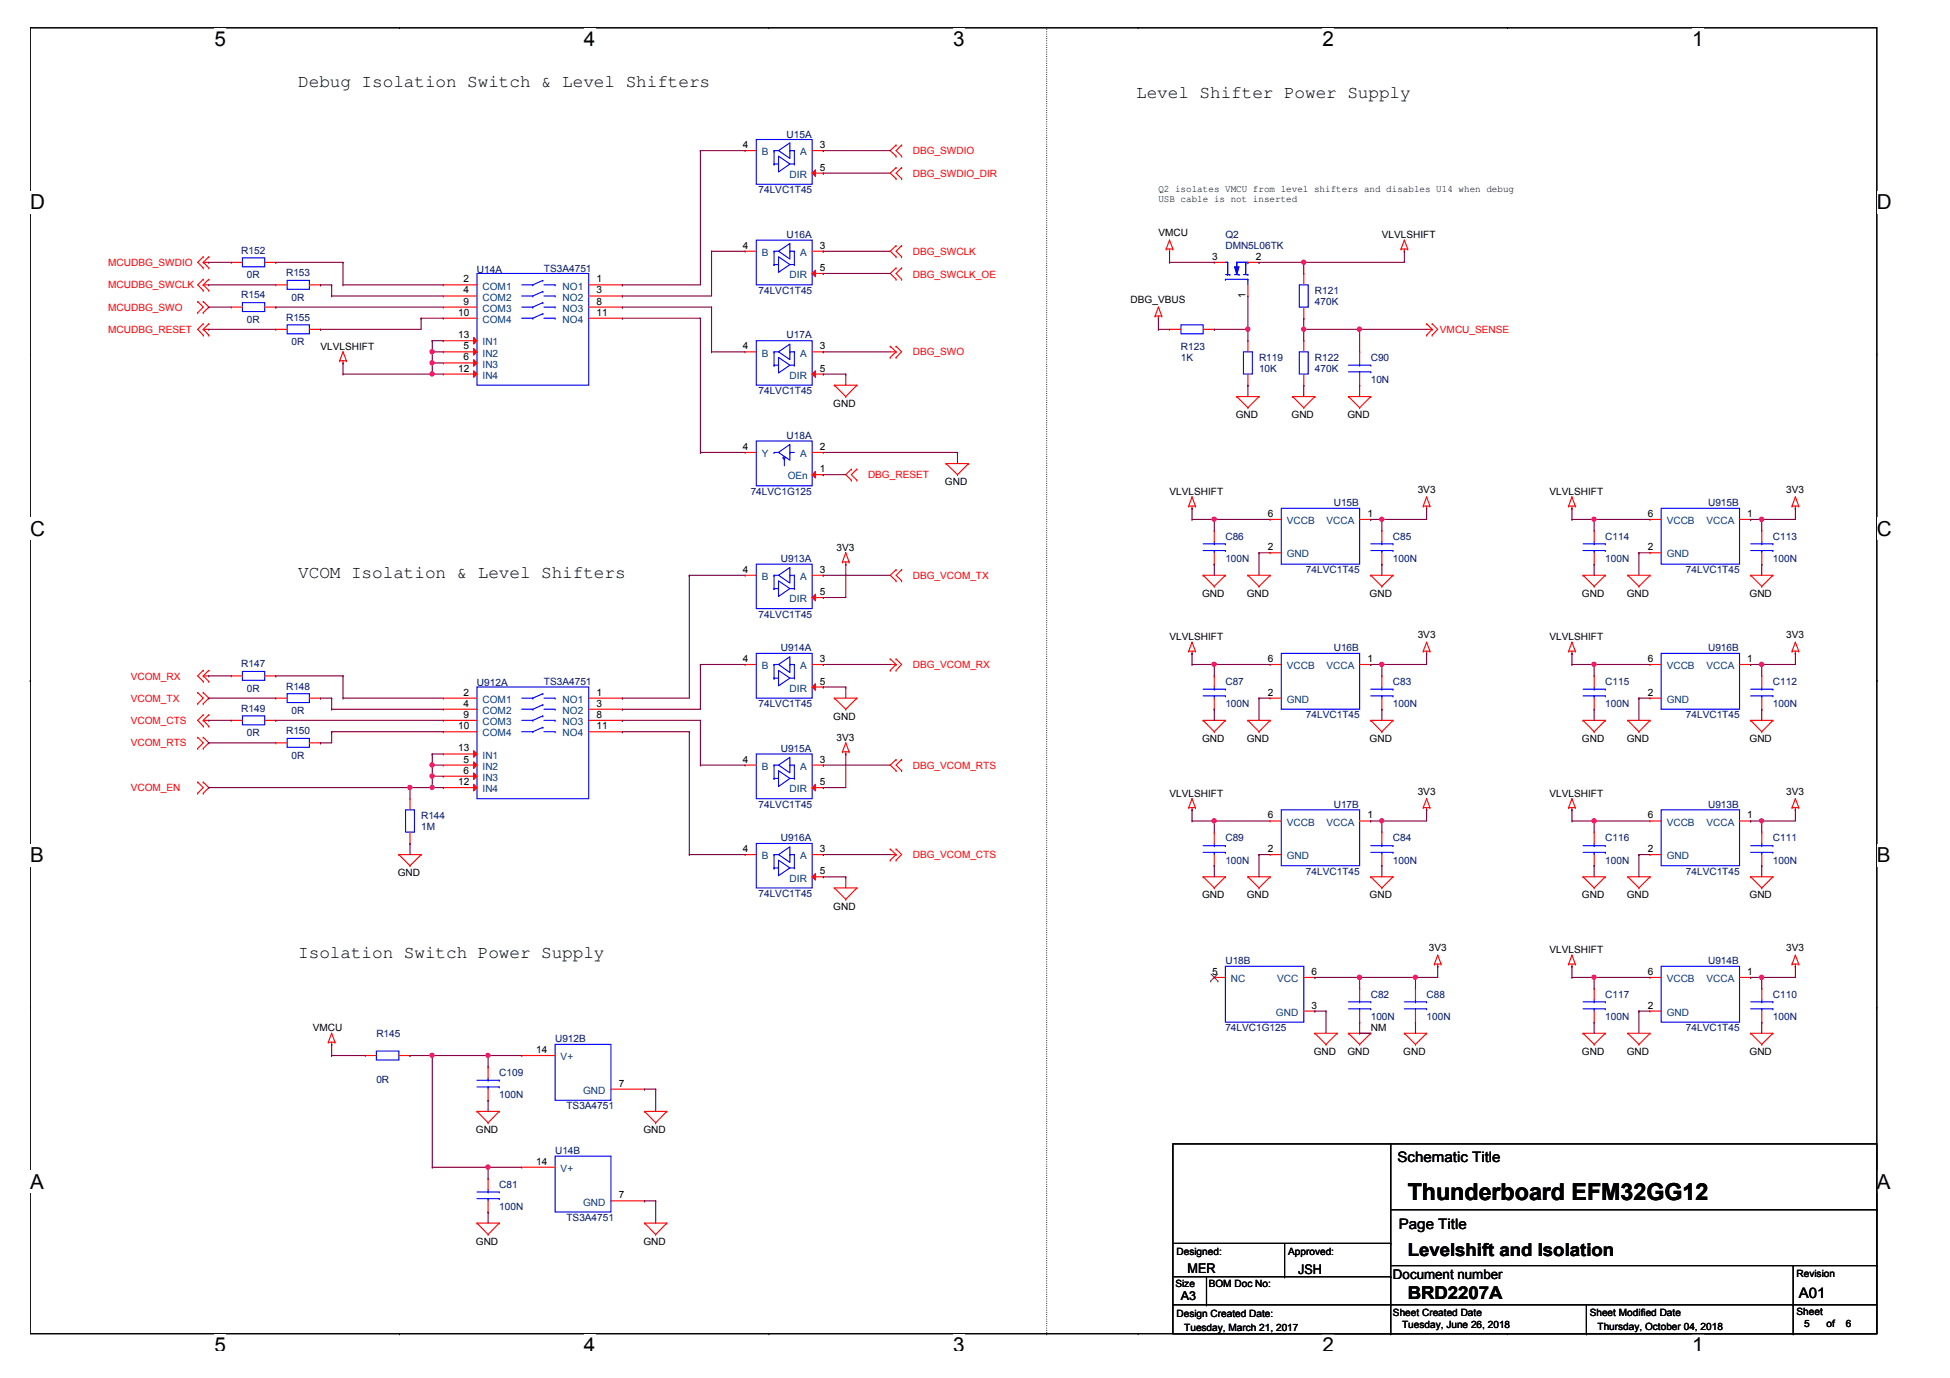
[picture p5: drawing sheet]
<svg xmlns="http://www.w3.org/2000/svg" width="297mm" height="210mm" viewBox="0 0 297 210" stroke-linecap="round" stroke-linejoin="round" font-family="sans-serif">
<defs><g id="words">
<text font-size="3.6" x="214.4" y="182.8">Thunderboard EFM32GG12</text>
<g font-size="3.1">
<text x="32.7" y="7">5</text>
<text x="89" y="7">4</text>
<text x="145.2" y="7">3</text>
<text x="201.5" y="7">2</text>
<text x="257.7" y="7">1</text>
<text x="4.6" y="31.9">D</text>
<text x="285.9" y="31.9">D</text>
<text x="4.6" y="81.6">C</text>
<text x="285.9" y="81.6">C</text>
<text x="4.6" y="131.3">B</text>
<text x="285.9" y="131.3">B</text>
<text x="4.6" y="181.1">A</text>
<text x="285.9" y="181.1">A</text>
<text x="32.7" y="206">5</text>
<text x="89" y="206">4</text>
<text x="145.2" y="206">3</text>
<text x="201.5" y="206">2</text>
<text x="257.7" y="206">1</text>
</g>
<g font-size="2.7">
<text x="45.4" y="13.2">Debug Isolation Switch &amp; Level Shifters</text>
<text x="173.1" y="14.9">Level Shifter Power Supply</text>
<text x="45.4" y="88.1">VCOM Isolation &amp; Level Shifters</text>
<text x="45.4" y="145.9">Isolation Switch Power Supply</text>
<text x="214.4" y="191.3">Levelshift and Isolation</text>
<text x="214.4" y="197.9">BRD2207A</text>
</g>
<g font-size="2.2">
<text x="212.9" y="177">Schematic Title</text>
<text x="213.1" y="187.2">Page Title</text>
<text x="274" y="197.7">A01</text>
</g>
<g font-size="2">
<text x="180.9" y="193.8">MER</text>
<text x="197.8" y="194">JSH</text>
<text x="212.2" y="194.9">Document number</text>
</g>
<text font-size="1.9" x="179.9" y="198.1">A3</text>
<g font-size="1.5">
<text x="113.2" y="22.6">4</text>
<text x="124.9" y="22.6">3</text>
<text x="124.9" y="26">5</text>
<text x="176.5" y="29.3">Q2 isolates VMCU from level shifters and disables U14 when debug</text>
<text x="176.5" y="30.8">USB cable is not inserted</text>
<text x="176.5" y="35.9">VMCU</text>
<text x="113.2" y="37.9">4</text>
<text x="124.9" y="37.9">3</text>
<text x="124.9" y="41.3">5</text>
<text x="184.6" y="39.6">3</text>
<text x="191.3" y="39.6">2</text>
<text x="210.5" y="36.3">VLVLSHIFT</text>
<text x="70.6" y="43">2</text>
<text x="70.6" y="44.7">4</text>
<text x="70.6" y="46.4">9</text>
<text x="90.9" y="44.7">3</text>
<text x="90.9" y="46.4">8</text>
<text x="90.9" y="43">1</text>
<text x="172.2" y="46.1">DBG_VBUS</text>
<text x="189.7" y="45.4" transform="rotate(-90 189.7 45.4)">1</text>
<text x="48.8" y="53.3">VLVLSHIFT</text>
<text x="69.8" y="48.1">10</text>
<text x="69.8" y="51.5">13</text>
<text x="70.6" y="53.2">5</text>
<text x="90.9" y="48.1">11</text>
<text x="113.2" y="53.2">4</text>
<text x="124.9" y="53.2">3</text>
<text x="69.8" y="56.6">12</text>
<text x="70.6" y="54.9">6</text>
<text x="124.9" y="56.6">5</text>
<text x="126.9" y="62">GND</text>
<text x="188.2" y="63.7">GND</text>
<text x="196.7" y="63.7">GND</text>
<text x="205.2" y="63.7">GND</text>
<text x="113.2" y="68.5">4</text>
<text x="124.9" y="68.5">2</text>
<text x="124.9" y="71.9">1</text>
<text x="143.9" y="73.9">GND</text>
<text x="178.2" y="75.4">VLVLSHIFT</text>
<text x="216" y="75.1">3V3</text>
<text x="236" y="75.4">VLVLSHIFT</text>
<text x="272.1" y="75.1">3V3</text>
<text x="127.4" y="83.9">3V3</text>
<text x="193.1" y="78.7">6</text>
<text x="193.1" y="83.8">2</text>
<text x="208.3" y="78.7">1</text>
<text x="251" y="78.7">6</text>
<text x="251" y="83.8">2</text>
<text x="266.2" y="78.7">1</text>
<text x="113.2" y="87.2">4</text>
<text x="124.9" y="87.2">3</text>
<text x="124.9" y="90.6">5</text>
<text x="183.1" y="90.9">GND</text>
<text x="189.9" y="90.9">GND</text>
<text x="208.6" y="90.9">GND</text>
<text x="241" y="90.9">GND</text>
<text x="247.8" y="90.9">GND</text>
<text x="266.5" y="90.9">GND</text>
<text x="113.2" y="100.8">4</text>
<text x="124.9" y="100.8">3</text>
<text x="178.2" y="97.5">VLVLSHIFT</text>
<text x="193.1" y="100.8">6</text>
<text x="208.3" y="100.8">1</text>
<text x="216" y="97.2">3V3</text>
<text x="236" y="97.5">VLVLSHIFT</text>
<text x="251" y="100.8">6</text>
<text x="266.2" y="100.8">1</text>
<text x="272.1" y="97.2">3V3</text>
<text x="70.6" y="106">2</text>
<text x="70.6" y="107.7">4</text>
<text x="90.9" y="107.7">3</text>
<text x="90.9" y="106">1</text>
<text x="124.9" y="104.3">5</text>
<text x="193.1" y="106">2</text>
<text x="251" y="106">2</text>
<text x="69.8" y="111.1">10</text>
<text x="70.6" y="109.3">9</text>
<text x="90.9" y="109.3">8</text>
<text x="90.9" y="111.1">11</text>
<text x="126.9" y="109.6">GND</text>
<text x="127.4" y="112.9">3V3</text>
<text x="183.1" y="113">GND</text>
<text x="189.9" y="113">GND</text>
<text x="208.6" y="113">GND</text>
<text x="241" y="113">GND</text>
<text x="247.8" y="113">GND</text>
<text x="266.5" y="113">GND</text>
<text x="69.8" y="114.5">13</text>
<text x="69.8" y="119.6">12</text>
<text x="70.6" y="116.2">5</text>
<text x="70.6" y="117.9">6</text>
<text x="113.2" y="116.2">4</text>
<text x="124.9" y="116.2">3</text>
<text x="124.9" y="119.6">5</text>
<text x="178.2" y="121.4">VLVLSHIFT</text>
<text x="193.1" y="124.7">6</text>
<text x="208.3" y="124.7">1</text>
<text x="216" y="121">3V3</text>
<text x="236" y="121.4">VLVLSHIFT</text>
<text x="251" y="124.7">6</text>
<text x="266.2" y="124.7">1</text>
<text x="272.1" y="121">3V3</text>
<text x="113.2" y="129.8">4</text>
<text x="124.9" y="129.8">3</text>
<text x="193.1" y="129.8">2</text>
<text x="251" y="129.8">2</text>
<text x="60.6" y="133.4">GND</text>
<text x="124.9" y="133.2">5</text>
<text x="183.1" y="136.8">GND</text>
<text x="189.9" y="136.8">GND</text>
<text x="208.6" y="136.8">GND</text>
<text x="241" y="136.8">GND</text>
<text x="247.8" y="136.8">GND</text>
<text x="266.5" y="136.8">GND</text>
<text x="126.9" y="138.6">GND</text>
<text x="184.6" y="148.5">5</text>
<text x="199.8" y="148.5">6</text>
<text x="217.6" y="144.8">3V3</text>
<text x="236" y="145.2">VLVLSHIFT</text>
<text x="251" y="148.5">6</text>
<text x="266.2" y="148.5">1</text>
<text x="272.1" y="144.8">3V3</text>
<text x="199.8" y="153.6">3</text>
<text x="251" y="153.6">2</text>
<text x="47.6" y="157.1">VMCU</text>
<text x="81.7" y="160.4">14</text>
<text x="200.1" y="160.7">GND</text>
<text x="205.2" y="160.7">GND</text>
<text x="208.8" y="157.1">NM</text>
<text x="213.8" y="160.7">GND</text>
<text x="241" y="160.7">GND</text>
<text x="247.8" y="160.7">GND</text>
<text x="266.5" y="160.7">GND</text>
<text x="94.2" y="165.5">7</text>
<text x="72.5" y="172.6">GND</text>
<text x="98" y="172.6">GND</text>
<text x="81.7" y="177.4">14</text>
<text x="94.2" y="182.5">7</text>
<text x="72.5" y="189.6">GND</text>
<text x="98" y="189.6">GND</text>
<text x="179.2" y="191.1">Designed:</text>
<text x="196.2" y="191.1">Approved:</text>
<text x="179" y="196">Size</text>
<text x="184.1" y="196">BOM Doc No:</text>
<text x="273.7" y="194.5">Revision</text>
<text x="179.2" y="200.7">Design Created Date:</text>
<text x="180.4" y="202.7">Tuesday, March 21, 2017</text>
<text x="212.2" y="200.5">Sheet Created Date</text>
<text x="213.6" y="202.4">Tuesday, June 26, 2018</text>
<text x="242.2" y="200.5">Sheet Modified Date</text>
<text x="243.3" y="202.5">Thursday, October 04, 2018</text>
<text x="273.7" y="200.3">Sheet</text>
<text x="274.8" y="202.2">5</text>
<text x="278.2" y="202.2">of</text>
<text x="281.1" y="202.2">6</text>
</g>
<g font-size="1.5" fill="#004080">
<text x="116" y="23.7">B</text>
<text x="121.9" y="23.7">A</text>
<text x="120.3" y="27.1">DIR</text>
<text x="116" y="39">B</text>
<text x="121.9" y="39">A</text>
<text x="73.5" y="44.1">COM1</text>
<text x="73.5" y="45.8">COM2</text>
<text x="73.5" y="47.5">COM3</text>
<text x="85.7" y="45.8">NO2</text>
<text x="85.7" y="47.5">NO3</text>
<text x="85.7" y="44.1">NO1</text>
<text x="120.3" y="42.4">DIR</text>
<text x="73.5" y="49.2">COM4</text>
<text x="73.5" y="52.6">IN1</text>
<text x="85.7" y="49.2">NO4</text>
<text x="73.5" y="54.3">IN2</text>
<text x="73.5" y="56">IN3</text>
<text x="73.5" y="57.7">IN4</text>
<text x="116" y="54.3">B</text>
<text x="120.3" y="57.7">DIR</text>
<text x="121.9" y="54.3">A</text>
<text x="116" y="69.6">Y</text>
<text x="121.9" y="69.6">A</text>
<text x="120" y="73">OEn</text>
<text x="196" y="79.8">VCCB</text>
<text x="202.1" y="79.8">VCCA</text>
<text x="253.9" y="79.8">VCCB</text>
<text x="259.9" y="79.8">VCCA</text>
<text x="116" y="88.3">B</text>
<text x="121.9" y="88.3">A</text>
<text x="196" y="84.9">GND</text>
<text x="253.9" y="84.9">GND</text>
<text x="120.3" y="91.7">DIR</text>
<text x="116" y="101.9">B</text>
<text x="121.9" y="101.9">A</text>
<text x="196" y="101.9">VCCB</text>
<text x="202.1" y="101.9">VCCA</text>
<text x="253.9" y="101.9">VCCB</text>
<text x="259.9" y="101.9">VCCA</text>
<text x="73.5" y="107.1">COM1</text>
<text x="85.7" y="107.1">NO1</text>
<text x="120.3" y="105.4">DIR</text>
<text x="196" y="107.1">GND</text>
<text x="253.9" y="107.1">GND</text>
<text x="73.5" y="108.8">COM2</text>
<text x="73.5" y="110.4">COM3</text>
<text x="73.5" y="112.2">COM4</text>
<text x="85.7" y="108.8">NO2</text>
<text x="85.7" y="110.4">NO3</text>
<text x="85.7" y="112.2">NO4</text>
<text x="73.5" y="115.6">IN1</text>
<text x="73.5" y="117.3">IN2</text>
<text x="73.5" y="119">IN3</text>
<text x="116" y="117.3">B</text>
<text x="121.9" y="117.3">A</text>
<text x="73.5" y="120.7">IN4</text>
<text x="120.3" y="120.7">DIR</text>
<text x="196" y="125.8">VCCB</text>
<text x="202.1" y="125.8">VCCA</text>
<text x="253.9" y="125.8">VCCB</text>
<text x="259.9" y="125.8">VCCA</text>
<text x="116" y="130.9">B</text>
<text x="121.9" y="130.9">A</text>
<text x="196" y="130.9">GND</text>
<text x="253.9" y="130.9">GND</text>
<text x="120.3" y="134.3">DIR</text>
<text x="187.5" y="149.6">NC</text>
<text x="194.5" y="149.6">VCC</text>
<text x="253.9" y="149.6">VCCB</text>
<text x="259.9" y="149.6">VCCA</text>
<text x="194.4" y="154.7">GND</text>
<text x="253.9" y="154.7">GND</text>
<text x="85.4" y="161.5">V+</text>
<text x="88.8" y="166.6">GND</text>
<text x="85.4" y="178.5">V+</text>
<text x="88.8" y="183.6">GND</text>
</g>
<g font-size="1.5" fill="#000080">
<text x="119.8" y="21">U15A</text>
<text x="115.5" y="29.5">74LVC1T45</text>
<text x="36.8" y="38.6">R152</text>
<text x="72.7" y="41.5">U14A</text>
<text x="82.9" y="41.4">TS3A4751</text>
<text x="119.8" y="36.3">U16A</text>
<text x="186.7" y="36.3">Q2</text>
<text x="186.7" y="38">DMN5L06TK</text>
<text x="36.8" y="45.5">R154</text>
<text x="37.6" y="42.4">0R</text>
<text x="43.6" y="42">R153</text>
<text x="44.4" y="45.8">0R</text>
<text x="115.5" y="44.8">74LVC1T45</text>
<text x="200.3" y="44.8">R121</text>
<text x="200.3" y="46.5">470K</text>
<text x="37.6" y="49.2">0R</text>
<text x="43.6" y="48.9">R155</text>
<text x="44.4" y="52.6">0R</text>
<text x="119.8" y="51.6">U17A</text>
<text x="179.9" y="53.3">R123</text>
<text x="179.9" y="55">1K</text>
<text x="191.8" y="55">R119</text>
<text x="191.8" y="56.7">10K</text>
<text x="200.3" y="55">R122</text>
<text x="200.3" y="56.7">470K</text>
<text x="208.8" y="55">C90</text>
<text x="208.8" y="58.4">10N</text>
<text x="115.5" y="60.1">74LVC1T45</text>
<text x="119.8" y="66.9">U18A</text>
<text x="114.4" y="75.4">74LVC1G125</text>
<text x="203.2" y="77.1">U15B</text>
<text x="260.2" y="77.1">U915B</text>
<text x="186.7" y="82.2">C86</text>
<text x="212.2" y="82.2">C85</text>
<text x="244.5" y="82.2">C114</text>
<text x="270.1" y="82.2">C113</text>
<text x="118.9" y="85.6">U913A</text>
<text x="186.7" y="85.6">100N</text>
<text x="198.9" y="87.3">74LVC1T45</text>
<text x="212.2" y="85.6">100N</text>
<text x="244.5" y="85.6">100N</text>
<text x="256.8" y="87.3">74LVC1T45</text>
<text x="270.1" y="85.6">100N</text>
<text x="115.5" y="94.1">74LVC1T45</text>
<text x="36.8" y="101.6">R147</text>
<text x="118.9" y="99.2">U914A</text>
<text x="203.2" y="99.2">U16B</text>
<text x="260.2" y="99.2">U916B</text>
<text x="37.6" y="105.4">0R</text>
<text x="43.6" y="105">R148</text>
<text x="72.7" y="104.5">U912A</text>
<text x="82.9" y="104.4">TS3A4751</text>
<text x="115.5" y="107.7">74LVC1T45</text>
<text x="186.7" y="104.4">C87</text>
<text x="186.7" y="107.7">100N</text>
<text x="212.2" y="104.4">C83</text>
<text x="212.2" y="107.7">100N</text>
<text x="244.5" y="104.4">C115</text>
<text x="244.5" y="107.7">100N</text>
<text x="270.1" y="104.4">C112</text>
<text x="270.1" y="107.7">100N</text>
<text x="36.8" y="108.4">R149</text>
<text x="37.6" y="112.2">0R</text>
<text x="43.6" y="111.8">R150</text>
<text x="44.4" y="108.8">0R</text>
<text x="198.9" y="109.4">74LVC1T45</text>
<text x="256.8" y="109.4">74LVC1T45</text>
<text x="44.4" y="115.6">0R</text>
<text x="118.9" y="114.6">U915A</text>
<text x="64.1" y="124.8">R144</text>
<text x="115.5" y="123.1">74LVC1T45</text>
<text x="203.2" y="123.1">U17B</text>
<text x="260.2" y="123.1">U913B</text>
<text x="64.1" y="126.4">1M</text>
<text x="118.9" y="128.1">U916A</text>
<text x="186.7" y="128.1">C89</text>
<text x="186.7" y="131.6">100N</text>
<text x="212.2" y="128.1">C84</text>
<text x="212.2" y="131.6">100N</text>
<text x="244.5" y="128.1">C116</text>
<text x="244.5" y="131.6">100N</text>
<text x="270.1" y="128.1">C111</text>
<text x="270.1" y="131.6">100N</text>
<text x="115.5" y="136.7">74LVC1T45</text>
<text x="198.9" y="133.3">74LVC1T45</text>
<text x="256.8" y="133.3">74LVC1T45</text>
<text x="186.7" y="146.9">U18B</text>
<text x="260.2" y="146.9">U914B</text>
<text x="208.8" y="152">C82</text>
<text x="208.8" y="155.4">100N</text>
<text x="217.3" y="152">C88</text>
<text x="217.3" y="155.4">100N</text>
<text x="244.5" y="152">C117</text>
<text x="244.5" y="155.4">100N</text>
<text x="270.1" y="152">C110</text>
<text x="270.1" y="155.4">100N</text>
<text x="57.3" y="157.9">R145</text>
<text x="84.6" y="158.8">U912B</text>
<text x="186.7" y="157.1">74LVC1G125</text>
<text x="256.8" y="157.1">74LVC1T45</text>
<text x="57.3" y="164.9">0R</text>
<text x="76" y="163.9">C109</text>
<text x="76" y="167.3">100N</text>
<text x="86.3" y="169">TS3A4751</text>
<text x="84.6" y="175.8">U14B</text>
<text x="76" y="180.9">C81</text>
<text x="76" y="184.3">100N</text>
<text x="86.3" y="186">TS3A4751</text>
</g>
<g font-size="1.5" fill="#f00">
<text x="139" y="23.5">DBG_SWDIO</text>
<text x="139" y="26.9">DBG_SWDIO_DIR</text>
<text x="16.5" y="40.5">MCUDBG_SWDIO</text>
<text x="139" y="38.8">DBG_SWCLK</text>
<text x="16.5" y="43.9">MCUDBG_SWCLK</text>
<text x="16.5" y="47.3">MCUDBG_SWO</text>
<text x="139" y="42.4">DBG_SWCLK_OE</text>
<text x="16.5" y="50.7">MCUDBG_RESET</text>
<text x="219.3" y="50.7">VMCU_SENSE</text>
<text x="139" y="54.1">DBG_SWO</text>
<text x="132.2" y="72.9">DBG_RESET</text>
<text x="139" y="88.2">DBG_VCOM_TX</text>
<text x="139" y="101.8">DBG_VCOM_RX</text>
<text x="19.9" y="103.5">VCOM_RX</text>
<text x="19.9" y="106.9">VCOM_TX</text>
<text x="19.9" y="110.3">VCOM_CTS</text>
<text x="19.9" y="113.7">VCOM_RTS</text>
<text x="139" y="117.1">DBG_VCOM_RTS</text>
<text x="19.9" y="120.5">VCOM_EN</text>
<text x="139" y="130.7">DBG_VCOM_CTS</text>
</g>
</g></defs>
<path d="M4.6 4.2h281.3v199h-281.3z" fill="none" stroke="#000" stroke-width=".17"/>
<g fill="#fff">
<path d="M32.7 4.2h1.7v3.5h-1.7z"/>
<path d="M32.7 203.2h1.7v2.5h-1.7z"/>
</g>
<path d="M60.8 4.2h.1M60.8 203.2h.1" fill="none" stroke="#000" stroke-width=".17"/>
<g fill="#fff">
<path d="M89 4.2h1.7v3.5h-1.7z"/>
<path d="M89 203.2h1.7v2.5h-1.7z"/>
</g>
<path d="M117.1 4.2h.1M117.1 203.2h.1" fill="none" stroke="#000" stroke-width=".17"/>
<g fill="#fff">
<path d="M145.2 4.2h1.8v3.5h-1.8z"/>
<path d="M145.2 203.2h1.8v2.5h-1.8z"/>
</g>
<path d="M173.4 4.2h.1M173.4 203.2h.1" fill="none" stroke="#000" stroke-width=".17"/>
<g fill="#fff">
<path d="M201.5 4.2h1.7v3.5h-1.7z"/>
<path d="M201.5 203.2h1.7v2.5h-1.7z"/>
</g>
<path d="M229.6 4.2h.1M229.6 203.2h.1" fill="none" stroke="#000" stroke-width=".17"/>
<g fill="#fff">
<path d="M257.7 4.2h1.8v3.5h-1.8z"/>
<path d="M257.7 203.2h1.8v2.5h-1.8z"/>
<path d="M4.6 29.1h2.2v3.5h-2.2z"/>
<path d="M285.9 29.1h2.2v3.5h-2.2z"/>
<path d="M4.6 78.8h2.2v3.5h-2.2z"/>
<path d="M285.9 78.8h2.2v3.5h-2.2z"/>
</g>
<path d="M4.6 53.9h.1M285.9 53.9h.1" fill="none" stroke="#000" stroke-width=".17"/>
<g fill="#fff">
<path d="M4.6 128.5h2.1v3.5h-2.1z"/>
<path d="M285.9 128.5h2.1v3.5h-2.1z"/>
</g>
<path d="M4.6 103.7h.1M285.9 103.7h.1" fill="none" stroke="#000" stroke-width=".17"/>
<path d="M4.6 103.7h.1M285.9 103.7h.1" fill="none" stroke="#000" stroke-width=".15"/>
<g fill="#fff">
<path d="M4.6 178.3h2.1v3.4h-2.1z"/>
<path d="M285.9 178.3h2.1v3.4h-2.1z"/>
</g>
<g fill="none" stroke="#000" stroke-width=".17">
<path d="M4.6 153.4h.1M285.9 153.4h.1M178.7 174.2h107.2v29h-107.2zM211.9 174.2v29M178.7 198.8h.1M178.7 198.8h107.2M178.7 194.5h33.2M178.7 189.4h33.2M183.8 198.8h.1M183.8 194.5v4.3M195.7 194.5h.1M195.7 189.4v5.1"/>
<path d="M211.9 198.8h.1M211.9 194.5h.1M211.9 189.4h.1M211.9 184.3h74M211.9 192.8h74M241.7 198.8v4.4M273.1 198.8h.1M273.1 192.8v10.4M285.9 184.3h.1M285.9 192.8h.1M211.9 203.2h.1M241.7 203.2h.1"/>
<path d="M273.1 203.2h.1"/>
</g>
<path d="M159.4 4.2h.1M159.4 203.3v-199.1" fill="none" stroke="#000" stroke-width=".17" stroke-dasharray="0 .3"/>
<g fill="none" stroke="#f00" stroke-width=".17">
<path d="M31 39.1h.1M31 40h.1M31 39.1l-.9 .9 .9 .8M31 40l.8 .8M31 40h.8M31.8 39.1h.1M31.8 39.1l-.8 .9M136.5 27.2h.1M136.5 25.5h.1M136.5 39.1h.1M136.5 37.4h.1M136.5 23.8h.1"/>
<path d="M136.5 22.1h.1M136.5 25.5l-.9 .9 .9 .8M136.5 37.4l-.9 .9 .9 .8M136.5 22.1l-.9 .8 .9 .9M137.3 27.2h.1M137.3 25.5h.1M137.3 39.1h.1M137.3 37.4h.1M137.3 23.8h.1M137.3 22.1h.1M137.3 25.5l-.8 .9 .8 .8M137.3 37.4l-.8 .9 .8 .8"/>
<path d="M137.3 22.1l-.8 .8 .8 .9M177.6 37.9h.1M177.6 37.9h1.1M178.2 38.3h.1M178.2 36.6h.1M178.2 36.6l.5 1.3M178.2 37.9v.4M178.2 36.6l-.6 1.3M178.7 37.9h.1M213.4 37.9h.1M213.4 37.9h1M213.9 38.3h.1"/>
<path d="M213.9 36.6h.1M213.9 37.9v.4M213.9 36.6l-.5 1.3M213.9 36.6l.5 1.3M214.4 37.9h.1M30.1 45.9h.1M30.1 47.6h.1M30.1 45.9l.9 .9-.9 .8M31 40.8h.1M31 44.2h.1M31 42.5h.1M31 43.4h.1"/>
<path d="M31 45.9h.1M31 47.6h.1M31 51.1h.1M31 49.3h.1M31 50.2h.1M31 42.5l-.9 .9 .9 .8M31 43.4l.8 .8M31 43.4h.8M31 45.9l.8 .9-.8 .8M31 49.3l-.9 .9 .9 .9M31 50.2l.8 .9M31 50.2h.8"/>
<path d="M31.8 40.8h.1M31.8 44.2h.1M31.8 42.5h.1M31.8 51.1h.1M31.8 49.3h.1M31.8 42.5l-.8 .9M31.8 49.3l-.8 .9M51.7 54.9h.1M51.7 54.9h1.1M52.3 55.3h.1M52.3 53.6h.1M52.3 54.9v.4"/>
<path d="M52.3 53.6l-.6 1.3M52.3 53.6l.5 1.3M52.8 54.9h.1M127.1 58.7h.1M127.1 58.7h3.4M127.1 58.7l1.7 1.7M130.5 58.7h.1M130.5 58.7l-1.7 1.7M135.6 52.7h.1M135.6 54.4h.1M135.6 52.7l.9 .9M135.6 53.6h.9"/>
<path d="M136.5 42.5h.1M136.5 40.8h.1M136.5 52.7h.1M136.5 54.4h.1M136.5 53.6h.1M136.5 40.8l-.9 .9 .9 .8M136.5 52.7l.8 .9-.8 .8M136.5 53.6l-.9 .8M137.3 42.5h.1M137.3 40.8h.1M137.3 40.8l-.8 .9 .8 .8M176 48.1h.1"/>
<path d="M176 48.1h1M176.5 48.5h.1M176.5 46.8h.1M176.5 48.1v.4M176.5 46.8l-.5 1.3M176.5 46.8l.5 1.3M177 48.1h.1M217.3 49.3h.1M217.3 51.1h.1M217.3 50.2h.9M217.3 49.3l.9 .9M218.2 49.3h.1"/>
<path d="M218.2 51.1h.1M218.2 50.2h.1M218.2 49.3l.8 .9-.8 .9M218.2 50.2l-.9 .9M128.8 60.4h.1M129.7 73.2h.1M129.7 71.5h.1M129.7 71.5l-.9 .8 .9 .9M130.5 73.2h.1M130.5 71.5h.1M130.5 71.5l-.8 .8 .8 .9M144.1 70.6h.1"/>
<path d="M144.1 70.6h3.4M144.1 70.6l1.8 1.7M145.9 72.3h.1M147.5 70.6h.1M147.5 70.6l-1.6 1.7M181.1 77.1h.1M181.1 77.1h1M181.6 77.4h.1M181.6 75.7h.1M181.6 77.1v.3M181.6 75.7l-.5 1.4M181.6 75.7l.5 1.4"/>
<path d="M182.1 77.1h.1M188.4 60.4h.1M188.4 60.4h3.4M188.4 60.4l1.7 1.7M190.1 62.1h.1M191.8 60.4h.1M191.8 60.4l-1.7 1.7M196.9 60.4h.1M196.9 60.4h3.4M196.9 60.4l1.7 1.7M198.6 62.1h.1M200.3 60.4h.1"/>
<path d="M200.3 60.4l-1.7 1.7M205.4 60.4h.1M205.4 60.4h3.4M205.4 60.4l1.7 1.7M207.1 62.1h.1M208.8 60.4h.1M208.8 60.4l-1.7 1.7M216.8 77.1h.1M216.8 77.1h1M217.3 77.4h.1M217.3 75.7h.1M217.3 77.1v.3"/>
<path d="M217.3 75.7l-.5 1.4M217.3 75.7l.5 1.4M217.8 77.1h.1M238.9 77.1h.1M238.9 77.1h1.1M239.5 77.4h.1M239.5 75.7h.1M239.5 77.1v.3M239.5 75.7l-.6 1.4M239.5 75.7l.5 1.4M240 77.1h.1M273 77.1h.1"/>
<path d="M273 77.1h1M273.5 77.4h.1M273.5 75.7h.1M273.5 77.1v.3M273.5 75.7l-.5 1.4M273.5 75.7l.5 1.4M274 77.1h.1M128.3 85.6h.1M128.3 85.6h1M128.8 85.9h.1M128.8 84.2h.1M128.8 85.6v.3"/>
<path d="M128.8 84.2l-.5 1.4M128.8 84.2l.5 1.4M129.3 85.6h.1M136.5 88.5h.1M136.5 86.8h.1M136.5 86.8l-.9 .8 .9 .9M137.3 88.5h.1M137.3 86.8h.1M137.3 86.8l-.8 .8 .8 .9M181.1 99.2h.1M181.1 99.2h1M181.6 99.5h.1"/>
<path d="M181.6 97.8h.1M181.6 99.2v.3M181.6 97.8l-.5 1.4M181.6 97.8l.5 1.4M182.1 99.2h.1M183.3 87.6h.1M183.3 87.6h3.4M183.3 87.6l1.7 1.7M185 89.3h.1M186.7 87.6h.1M186.7 87.6l-1.7 1.7M190.1 87.6h.1"/>
<path d="M190.1 87.6h3.4M190.1 87.6l1.7 1.7M191.8 89.3h.1M193.5 87.6h.1M193.5 87.6l-1.7 1.7M208.8 87.6h.1M208.8 87.6h3.4M208.8 87.6l1.7 1.7M210.5 89.3h.1M212.2 87.6h.1M212.2 87.6l-1.7 1.7M216.8 99.2h.1"/>
<path d="M216.8 99.2h1M217.3 99.5h.1M217.3 97.8h.1M217.3 99.2v.3M217.3 97.8l-.5 1.4M217.3 97.8l.5 1.4M217.8 99.2h.1M238.9 99.2h.1M238.9 99.2h1.1M239.5 99.5h.1M239.5 97.8h.1M239.5 99.2v.3"/>
<path d="M239.5 97.8l-.6 1.4M239.5 97.8l.5 1.4M240 99.2h.1M241.1 87.6h.1M241.1 87.6h3.4M241.1 87.6l1.7 1.7M242.8 89.3h.1M244.5 87.6h.1M244.5 87.6l-1.7 1.7M248 87.6h.1M248 87.6h3.3M248 87.6l1.7 1.7"/>
<path d="M249.7 89.3h.1M251.3 87.6h.1M251.3 87.6l-1.6 1.7M266.7 87.6h.1M266.7 87.6h3.4M266.7 87.6l1.7 1.7M268.4 89.3h.1M270.1 87.6h.1M270.1 87.6l-1.7 1.7M273 99.2h.1M273 99.2h1M273.5 99.5h.1"/>
<path d="M273.5 97.8h.1M273.5 99.2v.3M273.5 97.8l-.5 1.4M273.5 97.8l.5 1.4M274 99.2h.1M30.1 119.1h.1M30.1 105.5h.1M30.1 107.2h.1M30.1 112.3h.1M30.1 114h.1M30.1 119.1l.9 .9-.9 .8M30.1 105.5l.9 .8-.9 .9"/>
<path d="M30.1 112.3l.9 .9-.9 .8M31 119.1h.1M31 103.8h.1M31 102.1h.1M31 103h.1M31 105.5h.1M31 107.2h.1M31 110.6h.1M31 108.9h.1M31 109.7h.1M31 112.3h.1M31 114h.1"/>
<path d="M31 109.7h.8M31 119.1l.8 .9-.8 .8M31 102.1l-.9 .9 .9 .8M31 103l.8 .8M31 103h.8M31 105.5l.8 .8-.8 .9M31 108.9l-.9 .8 .9 .9M31 109.7l.8 .9M31 112.3l.8 .9-.8 .8M31.8 103.8h.1M31.8 102.1h.1M31.8 110.6h.1"/>
<path d="M31.8 108.9h.1M31.8 102.1l-.8 .9M31.8 108.9l-.8 .8M113.5 101.2h.1M113.5 101.2h1.7M123.7 101.2h1.7M125.4 101.2h.1M127.1 106.3h.1M127.1 106.3h3.4M127.1 106.3l1.7 1.7M128.3 114.5h.1M128.3 114.5h1"/>
<path d="M128.8 108h.1M128.8 114.8h.1M128.8 113.2h.1M128.8 114.5v.3M128.8 113.2l-.5 1.3M128.8 113.2l.5 1.3M129.3 114.5h.1M130.5 106.3h.1M130.5 106.3l-1.7 1.7M135.6 100.4h.1M135.6 102.1h.1M135.6 100.4l.9 .8"/>
<path d="M135.6 101.2h.9M136.5 100.4h.1M136.5 102.1h.1M136.5 101.2h.1M136.5 117.4h.1M136.5 115.7h.1M136.5 100.4l.8 .8-.8 .9M136.5 101.2l-.9 .9M136.5 115.7l-.9 .8 .9 .9M137.3 117.4h.1M137.3 115.7h.1M137.3 115.7l-.8 .8 .8 .9"/>
<path d="M183.3 109.7h.1M183.3 109.7h3.4M183.3 109.7l1.7 1.8M185 111.5h.1M186.7 109.7h.1M186.7 109.7l-1.7 1.8M190.1 109.7h.1M190.1 109.7h3.4M190.1 109.7l1.7 1.8M191.8 111.5h.1M193.5 109.7h.1M193.5 109.7l-1.7 1.8"/>
<path d="M208.8 109.7h.1M208.8 109.7h3.4M208.8 109.7l1.7 1.8M210.5 111.5h.1M212.2 109.7h.1M212.2 109.7l-1.7 1.8M241.1 109.7h.1M241.1 109.7h3.4M241.1 109.7l1.7 1.8M242.8 111.5h.1M244.5 109.7h.1M244.5 109.7l-1.7 1.8"/>
<path d="M248 109.7h.1M248 109.7h3.3M248 109.7l1.7 1.8M249.7 111.5h.1M251.3 109.7h.1M251.3 109.7l-1.6 1.8M266.7 109.7h.1M266.7 109.7h3.4M266.7 109.7l1.7 1.8M268.4 111.5h.1M270.1 109.7h.1M270.1 109.7l-1.7 1.8"/>
<path d="M30.1 120.8h.1M31 120.8h.1M60.8 130.2h.1M60.8 130.2h3.3M60.8 130.2l1.7 1.7M62.5 131.9h.1M64.1 130.2h.1M64.1 130.2l-1.6 1.7M127.1 135.3h.1M127.1 135.3h3.4M127.1 135.3l1.7 1.7M128.8 137h.1"/>
<path d="M130.5 135.3h.1M130.5 135.3l-1.7 1.7M135.6 129.3h.1M135.6 131h.1M135.6 130.2h.9M135.6 129.3l.9 .9M136.5 129.3h.1M136.5 131h.1M136.5 130.2h.1M136.5 129.3l.8 .9-.8 .8M136.5 130.2l-.9 .8M181.1 123h.1"/>
<path d="M181.1 123h1M181.6 123.4h.1M181.6 121.7h.1M181.6 123v.4M181.6 121.7l-.5 1.3M181.6 121.7l.5 1.3M182.1 123h.1M183.3 133.6h.1M183.3 133.6h3.4M183.3 133.6l1.7 1.7M185 135.3h.1M186.7 133.6h.1"/>
<path d="M186.7 133.6l-1.7 1.7M190.1 133.6h.1M190.1 133.6h3.4M190.1 133.6l1.7 1.7M191.8 135.3h.1M193.5 133.6h.1M193.5 133.6l-1.7 1.7M208.8 133.6h.1M208.8 133.6h3.4M208.8 133.6l1.7 1.7M210.5 135.3h.1M212.2 133.6h.1"/>
<path d="M212.2 133.6l-1.7 1.7M216.8 123h.1M216.8 123h1M217.3 123.4h.1M217.3 121.7h.1M217.3 123v.4M217.3 121.7l-.5 1.3M217.3 121.7l.5 1.3M217.8 123h.1M238.9 123h.1M238.9 123h1.1M239.5 123.4h.1"/>
<path d="M239.5 121.7h.1M239.5 123v.4M239.5 121.7l-.6 1.3M239.5 121.7l.5 1.3M240 123h.1M241.1 133.6h.1M241.1 133.6h3.4M241.1 133.6l1.7 1.7M242.8 135.3h.1M244.5 133.6h.1M244.5 133.6l-1.7 1.7M248 133.6h.1"/>
<path d="M248 133.6h3.3M248 133.6l1.7 1.7M249.7 135.3h.1M251.3 133.6h.1M251.3 133.6l-1.6 1.7M266.7 133.6h.1M266.7 133.6h3.4M266.7 133.6l1.7 1.7M268.4 135.3h.1M270.1 133.6h.1M270.1 133.6l-1.7 1.7M273 123h.1"/>
<path d="M273 123h1M273.5 123.4h.1M273.5 121.7h.1M273.5 123v.4M273.5 121.7l-.5 1.3M273.5 121.7l.5 1.3M274 123h.1M50 158.7h.1M50 158.7h1M50.5 159.1h.1M50.5 157.4h.1M50.5 158.7v.4"/>
<path d="M50.5 157.4l.5 1.3M50.5 157.4l-.5 1.3M51 158.7h.1M200.3 157.4h.1M200.3 157.4h3.4M200.3 157.4l1.7 1.7M202 159.1h.1M203.7 157.4h.1M203.7 157.4l-1.7 1.7M205.4 157.4h.1M205.4 157.4h3.4M205.4 157.4l1.7 1.7"/>
<path d="M207.1 159.1h.1M208.8 157.4h.1M208.8 157.4l-1.7 1.7M213.9 157.4h.1M213.9 157.4h3.4M213.9 157.4l1.7 1.7M215.6 159.1h.1M217.3 157.4h.1M217.3 157.4l-1.7 1.7M218.5 146.9h.1M218.5 146.9h1M219 147.2h.1"/>
<path d="M219 145.5h.1M219 146.9v.3M219 145.5l-.5 1.4M219 145.5l.5 1.4M219.5 146.9h.1M238.9 146.9h.1M238.9 146.9h1.1M239.5 147.2h.1M239.5 145.5h.1M239.5 146.9v.3M239.5 145.5l-.6 1.4M239.5 145.5l.5 1.4"/>
<path d="M240 146.9h.1M241.1 157.4h.1M241.1 157.4h3.4M241.1 157.4l1.7 1.7M242.8 159.1h.1M244.5 157.4h.1M244.5 157.4l-1.7 1.7M248 157.4h.1M248 157.4h3.3M248 157.4l1.7 1.7M249.7 159.1h.1M251.3 157.4h.1"/>
<path d="M251.3 157.4l-1.6 1.7M266.7 157.4h.1M266.7 157.4h3.4M266.7 157.4l1.7 1.7M268.4 159.1h.1M270.1 157.4h.1M270.1 157.4l-1.7 1.7M273 146.9h.1M273 146.9h1M273.5 147.2h.1M273.5 145.5h.1M273.5 146.9v.3"/>
<path d="M273.5 145.5l-.5 1.4M273.5 145.5l.5 1.4M274 146.9h.1M72.7 169.3h.1M72.7 169.3h3.3M72.7 169.3l1.7 1.7M74.4 171h.1M76 169.3h.1M76 169.3l-1.6 1.7M98.2 169.3h.1M98.2 169.3h3.4M98.2 169.3l1.7 1.7"/>
<path d="M99.9 171h.1M101.6 169.3h.1M101.6 169.3l-1.7 1.7M72.7 186.3h.1M72.7 186.3h3.3M72.7 186.3l1.7 1.7M74.4 188h.1M76 186.3h.1M76 186.3l-1.6 1.7M98.2 186.3h.1M98.2 186.3h3.4M98.2 186.3l1.7 1.7"/>
<path d="M99.9 188h.1M101.6 186.3h.1M101.6 186.3l-1.7 1.7"/>
</g>
<g fill="none" stroke="#00f" stroke-width=".17">
<path d="M115.2 99.5h8.5v6.8h-8.5zM117.9 101.2h.1M117.9 103.3h.1M117.9 103.3h.7M117.9 101.2h.7M117.9 101.2v2.1M118.6 101.2l1.7-1.2v2.4zM118.6 102.1l1.7 1.2-1.7 1.2zM120.3 101.2h.1M120.3 103.3h.7M120.3 101.2h.7M121 103.3h.1"/>
<path d="M121 101.2h.1M121 101.2v2.1"/>
</g>
<path d="M123.7 104.6l.5-.5v1.1z" fill="#f00"/>
<g fill="none" stroke="#f00" stroke-width=".17">
<path d="M113.5 38.3h.1M113.5 38.3h1.7M123.7 38.3h1.7M125.4 38.3h.1M198.6 41.7h.1M198.6 48.5h.1M198.6 41.7v1.7M198.6 46.8v1.7M123.7 104.6l.5-.5v1.1zM123.7 104.6h1.7M125.4 104.6h.1M242.8 103h.1"/>
<path d="M242.8 108h.1M242.8 103v1.6M242.8 106.3v1.7M185 126.7h.1M185 131.9h.1M185 126.7v1.8M185 130.2v1.7M79.5 177.8h.1M79.5 177.8h5.1M93.1 182.9h5.1M98.2 182.9h.1"/>
</g>
<g fill="none" stroke="#00f" stroke-width=".17">
<path d="M115.2 36.6h8.5v6.8h-8.5zM117.9 38.3h.1M117.9 38.3h.7M117.9 38.3v2M118.6 38.3l1.7-1.2v2.4zM118.6 39.1l1.7 1.2-1.7 1.2zM120.3 38.3h.1M120.3 38.3h.7M121 38.3h.1M121 38.3v2M117.9 40.3h.1M117.9 40.3h.7"/>
<path d="M120.3 40.3h.7M121 40.3h.1M197.9 43.4h1.4v3.4h-1.4zM241.1 105h3.4M241.1 106h3.4M242.8 106h.1M242.8 105h.1M242.8 104.6v.4M242.8 106v.3M244.5 105h.1M244.5 106h.1M183.3 128.8h3.4"/>
<path d="M183.3 129.8h3.4M185 129.8h.1M185 128.8h.1M185 128.5v.3M185 129.8v.4M186.7 128.8h.1M186.7 129.8h.1M84.6 176.1h8.5v8.5h-8.5z"/>
</g>
<path d="M124.2 41.1v1.1l-.5-.5z" fill="#f00"/>
<g fill="none" stroke="#f00" stroke-width=".17">
<path d="M123.7 41.7h1.7M124.2 41.1v1.1l-.5-.5zM125.4 41.7h.1M198.6 58.7h.1M198.6 51.9h.1M198.6 51.9v1.7M198.6 57v1.7M268.4 80.8h.1M268.4 85.9h.1M268.4 80.8v1.7M268.4 84.2v1.7M113.5 116.5h.1"/>
<path d="M113.5 116.5h1.7M123.7 116.5h1.7M125.4 116.5h.1M215.6 150.6h.1M215.6 155.7h.1M215.6 150.6v1.7M215.6 154v1.7M251.3 148.9h.1M251.3 154h.1M251.3 148.9h1.7M251.3 154h1.7M265 148.9h1.7"/>
<path d="M266.7 148.9h.1M55.6 160.8h.1M55.6 160.8h1.7M60.8 160.8h1.7M62.5 160.8h.1M74.4 179.5h.1M74.4 179.5v1.7M74.4 184.6h.1M74.4 182.9v1.7"/>
</g>
<g fill="none" stroke="#00f" stroke-width=".17">
<path d="M197.9 53.6h1.4v3.4h-1.4zM266.7 82.8h3.4M266.7 83.9h3.4M268.4 83.9h.1M268.4 82.8h.1M268.4 82.5v.3M268.4 83.9v.3M270.1 82.8h.1M270.1 83.9h.1M115.2 114.8h8.5v6.9h-8.5zM117.9 116.5h.1M117.9 118.6h.1"/>
<path d="M117.9 118.6h.7M117.9 116.5h.7M117.9 116.5v2.1M118.6 116.5l1.7-1.1v2.3zM118.6 117.4l1.7 1.2-1.7 1.2zM120.3 116.5h.1M120.3 118.6h.7M120.3 116.5h.7M121 118.6h.1M121 116.5h.1M121 116.5v2.1M213.9 152.6h3.4"/>
<path d="M213.9 153.7h3.4M215.6 153.7h.1M215.6 152.6h.1M215.6 152.3v.3M215.6 153.7v.3M217.3 152.6h.1M217.3 153.7h.1M253 147.2h12v8.5h-12zM57.3 160.1h3.5v1.4h-3.5zM72.7 181.6h3.3M72.7 182.6h3.3M74.4 182.6h.1"/>
<path d="M74.4 181.6h.1M74.4 181.2v.4M74.4 182.6v.3M76 181.6h.1M76 182.6h.1"/>
</g>
<path d="M124.2 119.5v1l-.5-.5z" fill="#f00"/>
<g fill="none" stroke="#f00" stroke-width=".17">
<path d="M207.1 53.6h.1M207.1 58.7h.1M207.1 53.6v1.7M207.1 57v1.7M251.3 79.1h.1M251.3 79.1h1.7M265 79.1h1.7M266.7 79.1h.1M242.8 80.8h.1M242.8 85.9h.1M242.8 80.8v1.7M242.8 84.2v1.7"/>
<path d="M251.3 84.2h.1M251.3 84.2h1.7M35.2 109.7h.1M35.2 109.7h1.7M40.3 109.7h1.7M42 109.7h.1M42 113.2h.1M42 113.2h1.7M47.1 113.2h1.7M48.8 113.2h.1M123.7 120h1.7M124.2 119.5v1l-.5-.5z"/>
<path d="M125.4 120h.1M185 103h.1M185 108h.1M185 103v1.6M185 106.3v1.7M113.5 130.2h.1M113.5 130.2h1.7M123.7 130.2h1.7M125.4 130.2h.1M242.8 126.7h.1M242.8 131.9h.1M242.8 126.7v1.8"/>
<path d="M242.8 130.2v1.7M268.4 150.6h.1M268.4 155.7h.1M268.4 150.6v1.7M268.4 154v1.7M79.5 160.8h.1M79.5 160.8h5.1M93.1 165.9h5.1M98.2 165.9h.1"/>
</g>
<g fill="none" stroke="#00f" stroke-width=".17">
<path d="M205.4 55.6h3.4M205.4 56.6h3.4M207.1 56.6h.1M207.1 55.6h.1M207.1 55.3v.3M207.1 56.6v.4M208.8 55.6h.1M208.8 56.6h.1M253 77.4h12v8.5h-12zM241.1 82.8h3.4M241.1 83.9h3.4M242.8 83.9h.1"/>
<path d="M242.8 82.8h.1M242.8 82.5v.3M242.8 83.9v.3M244.5 82.8h.1M244.5 83.9h.1M36.9 109.1h3.4v1.3h-3.4zM43.7 112.5h3.4v1.3h-3.4zM183.3 105h3.4M183.3 106h3.4M185 106h.1M185 105h.1M185 104.6v.4"/>
<path d="M185 106v.3M186.7 105h.1M186.7 106h.1M115.2 128.5h8.5v6.8h-8.5zM117.9 130.2h.1M117.9 132.2h.1M117.9 132.2h.7M117.9 130.2h.7M117.9 130.2v2M118.6 130.2l1.7-1.2v2.4zM118.6 131l1.7 1.2-1.7 1.2zM120.3 130.2h.1"/>
<path d="M120.3 132.2h.7M120.3 130.2h.7M121 132.2h.1M121 130.2h.1M121 130.2v2M241.1 128.8h3.4M241.1 129.8h3.4M242.8 129.8h.1M242.8 128.8h.1M242.8 128.5v.3M242.8 129.8v.4M244.5 128.8h.1"/>
<path d="M244.5 129.8h.1M84.6 159.1h8.5v8.5h-8.5zM266.7 152.6h3.4M266.7 153.7h3.4M268.4 153.7h.1M268.4 152.6h.1M268.4 152.3v.3M268.4 153.7v.3M270.1 152.6h.1M270.1 153.7h.1"/>
</g>
<path d="M123.7 133.6l.5-.5v1z" fill="#f00"/>
<g fill="none" stroke="#f00" stroke-width=".17">
<path d="M67.5 43.4h.1M67.5 45.1h.1M67.5 46.8h.1M67.5 48.5h.1M67.5 43.4h5.2M67.5 45.1h5.2M67.5 46.8h5.2M67.5 48.5h5.2M89.7 43.4h5.1M89.7 45.1h5.1M89.7 46.8h5.1M89.7 48.5h5.1"/>
<path d="M94.8 45.1h.1M94.8 46.8h.1M94.8 48.5h.1M94.8 43.4h.1M123.7 133.6l.5-.5v1zM123.7 133.6h1.7M125.4 133.6h.1"/>
</g>
<g fill="none" stroke="#00f" stroke-width=".17">
<path d="M72.7 41.7h17v17h-17zM79.5 43.4h1.7M79.5 45.1h1.7M79.5 46.8h1.7M79.5 48.5h1.7M81.2 43.4h.1M81.2 45.1h.1M81.2 46.8h.1M81.2 48.5h.1M82.7 42.7h.1M82.7 44.4h.1M82.7 46.1h.1"/>
<path d="M82.7 47.8h.1M82.7 42.7l-1.5 .7M82.7 44.4l-1.5 .7M82.7 46.1l-1.5 .7M82.7 47.8l-1.5 .7M82.9 43.4h1.7M82.9 45.1h1.7M82.9 46.8h1.7M82.9 48.5h1.7M84.6 43.4h.1M84.6 45.1h.1M84.6 46.8h.1"/>
<path d="M84.6 48.5h.1"/>
</g>
<path d="M72.2 51.4l.5 .5-.5 .5z" fill="#f00"/>
<path d="M67.5 51.9h.1M67.5 51.9h5.2M72.2 51.4l.5 .5-.5 .5z" fill="none" stroke="#f00" stroke-width=".17"/>
<path d="M72.2 53.1l.5 .5-.5 .5z" fill="#f00"/>
<path d="M67.5 53.6h.1M67.5 53.6h5.2M72.2 53.1l.5 .5-.5 .5z" fill="none" stroke="#f00" stroke-width=".17"/>
<path d="M72.2 54.8l.5 .5-.5 .5z" fill="#f00"/>
<path d="M67.5 55.3h.1M67.5 55.3h5.2M72.2 54.8l.5 .5-.5 .5z" fill="none" stroke="#f00" stroke-width=".17"/>
<path d="M72.2 56.5l.5 .5-.5 .5z" fill="#f00"/>
<g fill="none" stroke="#f00" stroke-width=".17">
<path d="M35.2 40h.1M35.2 40h1.7M40.3 40h1.7M42 40h.1M42 50.2h.1M42 50.2h1.7M47.1 50.2h1.7M48.8 50.2h.1M67.5 57h.1M67.5 57h5.2M72.2 56.5l.5 .5-.5 .5zM178.2 50.2h.1"/>
<path d="M178.2 50.2h1.7M183.3 50.2h1.7M185 50.2h.1M113.5 68.9h.1M113.5 68.9h1.7M123.7 68.9h1.7M125.4 68.9h.1M193.5 79.1h.1M193.5 79.1h1.7M207.1 79.1h1.7M208.8 79.1h.1M193.5 84.2h.1"/>
<path d="M193.5 84.2h1.7M35.2 103h.1M35.2 103h1.7M40.3 103h1.7M42 103h.1M210.5 103h.1M210.5 108h.1M210.5 103v1.6M210.5 106.3v1.7M251.3 101.2h.1M251.3 106.3h.1M251.3 101.2h1.7"/>
<path d="M251.3 106.3h1.7M265 101.2h1.7M266.7 101.2h.1M74.4 162.5h.1M74.4 167.6h.1M74.4 162.5v1.7M74.4 165.9v1.7"/>
</g>
<g fill="none" stroke="#00f" stroke-width=".17">
<path d="M36.9 39.3h3.4v1.3h-3.4zM43.7 49.5h3.4v1.3h-3.4zM179.9 49.5h3.4v1.3h-3.4zM115.2 67.2h8.5v6.8h-8.5zM117.9 68.9h.1M117.9 68.9h.7M118.6 68.9l1.7-1.2v2.4zM119.3 69.6h.3v.2h-.3zM119.5 69.9h.1M119.5 69.9v1.1M120.3 68.9h.1M120.3 68.9h.7"/>
<path d="M195.2 77.4h11.9v8.5h-11.9zM253 99.5h12v8.5h-12zM36.9 102.3h3.4v1.3h-3.4zM208.8 105h3.4M208.8 106h3.4M210.5 106h.1M210.5 105h.1M210.5 104.6v.4M210.5 106v.3M212.2 105h.1M212.2 106h.1M72.7 164.5h3.3"/>
<path d="M72.7 165.6h3.3M74.4 165.6h.1M74.4 164.5h.1M74.4 164.2v.3M74.4 165.6v.3M76 164.5h.1M76 165.6h.1"/>
</g>
<path d="M124.2 71.8v1l-.5-.5z" fill="#f00"/>
<g fill="none" stroke="#f00" stroke-width=".17">
<path d="M123.7 72.3h1.7M124.2 71.8v1l-.5-.5zM125.4 72.3h.1M67.5 106.3h.1M67.5 108h.1M67.5 109.7h.1M67.5 111.5h.1M67.5 106.3h5.2M67.5 108h5.2M67.5 109.7h5.2M67.5 111.5h5.2M89.7 106.3h5.1"/>
<path d="M89.7 108h5.1M89.7 109.7h5.1M89.7 111.5h5.1M94.8 108h.1M94.8 109.7h.1M94.8 111.5h.1M94.8 106.3h.1M268.4 103h.1M268.4 108h.1M268.4 103v1.6M268.4 106.3v1.7M242.8 150.6h.1"/>
<path d="M242.8 155.7h.1M242.8 150.6v1.7M242.8 154v1.7"/>
</g>
<g fill="none" stroke="#00f" stroke-width=".17">
<path d="M72.7 104.6h17v17.1h-17zM79.5 106.3h1.7M79.5 108h1.7M79.5 109.7h1.7M79.5 111.5h1.7M81.2 106.3h.1M81.2 108h.1M81.2 109.7h.1M81.2 111.5h.1M82.7 105.7h.1M82.7 107.4h.1M82.7 109.1h.1"/>
<path d="M82.7 110.8h.1M82.7 105.7l-1.5 .6M82.7 107.4l-1.5 .6M82.7 109.1l-1.5 .6M82.7 110.8l-1.5 .7M82.9 106.3h1.7M82.9 108h1.7M82.9 109.7h1.7M82.9 111.5h1.7M84.6 106.3h.1M84.6 108h.1M84.6 109.7h.1"/>
<path d="M84.6 111.5h.1M266.7 105h3.4M266.7 106h3.4M268.4 106h.1M268.4 105h.1M268.4 104.6v.4M268.4 106v.3M270.1 105h.1M270.1 106h.1M241.1 152.6h3.4M241.1 153.7h3.4M242.8 153.7h.1"/>
<path d="M242.8 152.6h.1M242.8 152.3v.3M242.8 153.7v.3M244.5 152.6h.1M244.5 153.7h.1"/>
</g>
<path d="M72.2 114.3l.5 .5-.5 .6z" fill="#f00"/>
<path d="M67.5 114.8h.1M67.5 114.8h5.2M72.2 114.3l.5 .5-.5 .6z" fill="none" stroke="#f00" stroke-width=".17"/>
<path d="M72.2 116l.5 .5-.5 .6z" fill="#f00"/>
<path d="M67.5 116.5h.1M67.5 116.5h5.2M72.2 116l.5 .5-.5 .6z" fill="none" stroke="#f00" stroke-width=".17"/>
<path d="M72.2 117.7l.5 .5-.5 .5z" fill="#f00"/>
<path d="M67.5 118.2h.1M67.5 118.2h5.2M72.2 117.7l.5 .5-.5 .5z" fill="none" stroke="#f00" stroke-width=".17"/>
<path d="M72.2 119.5l.5 .5-.5 .5z" fill="#f00"/>
<path d="M67.5 120h.1M67.5 120h5.2M72.2 119.5l.5 .5-.5 .5z" fill="none" stroke="#f00" stroke-width=".17"/>
<g fill="none" stroke="#00f" stroke-width=".17">
<path d="M186.7 40h.3M187 40h.1M187 40v1.8M188.4 40h.1M188.4 40h1.7M188.4 40v1M189.8 40h.1M189.8 40v1.8M190.1 40h.1M186.7 42.5h.1M186.7 42.5h3.4M187 41.8h.1"/>
<path d="M189.4 41.8h.7M189.8 40.1h.1M190.1 41.8h.1M190.1 42.5h.1M190.1 42.5v.9"/>
</g>
<path d="M188.1 40.6h.6l-.3 1.2z" fill="#00f"/>
<g fill="none" stroke="#00f" stroke-width=".17">
<path d="M186.7 40h.3M187 40h.1M187 40v1.7M188.4 40h.1M188.4 40v.6M43.7 42.7h3.4v1.4h-3.4zM186.7 41.8h.6M187 41.7h.1M187.3 41.8h.1M188.1 40.6h.6l-.3 1.2zM188.1 41.8h.6M188.7 41.8h.1"/>
<path d="M115.2 85.9h8.5v6.8h-8.5zM117.9 87.6h.1M117.9 89.7h.1M117.9 89.7h.7M117.9 87.6h.7M117.9 87.6v2.1M118.6 87.6l1.7-1.2v2.4zM118.6 88.5l1.7 1.2-1.7 1.1zM120.3 87.6h.1M120.3 89.7h.7M120.3 87.6h.7M121 89.7h.1"/>
<path d="M121 87.6h.1M121 87.6v2.1M183.3 82.8h3.4M183.3 83.9h3.4M185 83.9h.1M185 82.8h.1M185 82.5v.3M185 83.9v.3M186.7 82.8h.1M186.7 83.9h.1M195.2 123.4h11.9v8.5h-11.9zM205.4 152.6h3.4"/>
<path d="M205.4 153.7h3.4M207.1 153.7h.1M207.1 152.6h.1M207.1 152.3v.3M207.1 153.7v.3M208.8 152.6h.1M208.8 153.7h.1"/>
</g>
<g fill="none" stroke="#f00" stroke-width=".17">
<path d="M185 40h.1M185 40h1.7M190.1 40h1.7M191.8 40h.1M42 43.4h.1M42 43.4h1.7M47.1 43.4h1.7M48.8 43.4h.1M190.1 45.1h.1M190.1 43.4v1.7M113.5 87.6h.1M113.5 87.6h1.7"/>
<path d="M123.7 87.6h1.7M125.4 87.6h.1M185 80.8h.1M185 85.9h.1M185 80.8v1.7M185 84.2v1.7M193.5 125.1h.1M193.5 130.2h.1M193.5 125.1h1.7M193.5 130.2h1.7M207.1 125.1h1.7M208.8 125.1h.1"/>
<path d="M207.1 150.6h.1M207.1 155.7h.1M207.1 150.6v1.7M207.1 154v1.7"/>
</g>
<path d="M123.7 91l.5-.5v1z" fill="#f00"/>
<g fill="none" stroke="#f00" stroke-width=".17">
<path d="M113.5 22.9h.1M113.5 22.9h1.7M123.7 22.9h1.7M125.4 22.9h.1M35.2 46.8h.1M35.2 46.8h1.7M40.3 46.8h1.7M42 46.8h.1M190.1 58.7h.1M190.1 51.9h.1M190.1 51.9v1.7M190.1 57v1.7"/>
<path d="M123.7 91l.5-.5v1zM123.7 91h1.7M125.4 91h.1M42 106.3h.1M42 106.3h1.7M47.1 106.3h1.7M48.8 106.3h.1M193.5 101.2h.1M193.5 106.3h.1M193.5 106.3h1.7M193.5 101.2h1.7M207.1 101.2h1.7"/>
<path d="M208.8 101.2h.1M62.5 128.5h.1M62.5 121.7h.1M62.5 121.7v1.7M62.5 126.7v1.8M210.5 126.7h.1M210.5 131.9h.1M210.5 126.7v1.8M210.5 130.2v1.7M268.4 126.7h.1M268.4 131.9h.1M268.4 126.7v1.8"/>
<path d="M268.4 130.2v1.7M185 148.9h.1M185 148.9h1.7M198.6 148.9h1.7M198.6 154h1.7M200.3 148.9h.1M200.3 154h.1"/>
</g>
<g fill="none" stroke="#00f" stroke-width=".17">
<path d="M115.2 21.3h8.5v6.8h-8.5zM117.9 22.9h.1M117.9 25h.1M117.9 25h.7M117.9 22.9h.7M117.9 22.9v2.1M118.6 22.9l1.7-1.1v2.3zM118.6 23.8l1.7 1.2-1.7 1.2zM120.3 22.9h.1M120.3 25h.7M120.3 22.9h.7M121 25h.1"/>
<path d="M121 22.9h.1M121 22.9v2.1M36.9 46.1h3.4v1.4h-3.4zM189.4 53.6h1.4v3.4h-1.4zM195.2 99.5h11.9v8.5h-11.9zM43.7 105.7h3.4v1.3h-3.4zM61.8 123.4h1.3v3.3h-1.3zM208.8 128.8h3.4M208.8 129.8h3.4M210.5 129.8h.1M210.5 128.8h.1M210.5 128.5v.3"/>
<path d="M210.5 129.8v.4M212.2 128.8h.1M212.2 129.8h.1M266.7 128.8h3.4M266.7 129.8h3.4M268.4 129.8h.1M268.4 128.8h.1M268.4 128.5v.3M268.4 129.8v.4M270.1 128.8h.1M270.1 129.8h.1M186.7 147.2h11.9v8.5h-11.9z"/>
</g>
<path d="M184.4 149.4h.1M184.5 148.4l1 1M185.5 148.4l-1.1 1M185.5 149.4h.1" fill="none" stroke="#804000" stroke-width=".15"/>
<path d="M123.7 26.4l.5-.5v1z" fill="#f00"/>
<g fill="none" stroke="#f00" stroke-width=".17">
<path d="M123.7 26.4l.5-.5v1zM123.7 26.4h1.7M125.4 26.4h.1M113.5 53.6h.1M113.5 53.6h1.7M123.7 53.6h1.7M125.4 53.6h.1M210.5 80.8h.1M210.5 85.9h.1M210.5 80.8v1.7M210.5 84.2v1.7M251.3 125.1h.1"/>
<path d="M251.3 130.2h.1M251.3 125.1h1.7M251.3 130.2h1.7M265 125.1h1.7M266.7 125.1h.1"/>
</g>
<g fill="none" stroke="#00f" stroke-width=".17">
<path d="M115.2 51.9h8.5v6.8h-8.5zM117.9 53.6h.1M117.9 55.6h.1M117.9 55.6h.7M117.9 53.6h.7M117.9 53.6v2M118.6 53.6l1.7-1.2v2.4zM118.6 54.4l1.7 1.2-1.7 1.2zM120.3 53.6h.1M120.3 55.6h.7M120.3 53.6h.7M121 55.6h.1"/>
<path d="M121 53.6h.1M121 53.6v2M208.8 82.8h3.4M208.8 83.9h3.4M210.5 83.9h.1M210.5 82.8h.1M210.5 82.5v.3M210.5 83.9v.3M212.2 82.8h.1M212.2 83.9h.1M253 123.4h12v8.5h-12z"/>
</g>
<path d="M123.7 57l.5-.5v1z" fill="#f00"/>
<path d="M123.7 57l.5-.5v1zM123.7 57h1.7M125.4 57h.1" fill="none" stroke="#f00" stroke-width=".17"/>
<path d="M31.8 120h.1M31.8 120h30.7" fill="none" stroke="#800040" stroke-width=".17"/>
<circle cx="62.4" cy="119.9" r=".32" fill="#f0f"/>
<circle cx="62.4" cy="119.9" r=".32" fill="none" stroke="#f0f" stroke-width=".17"/>
<path d="M65.8 118.2h.1M65.8 118.2v1.8M181.6 125.1h.1M181.6 125.1h3.4" fill="none" stroke="#800040" stroke-width=".17"/>
<circle cx="184.9" cy="125" r=".32" fill="#f0f"/>
<circle cx="184.9" cy="125" r=".32" fill="none" stroke="#f0f" stroke-width=".17"/>
<path d="M62.5 120h.1M62.5 120v1.7M62.5 120h3.3M185 125.1h.1M185 131.9h.1M185 125.1v1.6M185 131.9v1.7M185 125.1h8.5" fill="none" stroke="#800040" stroke-width=".17"/>
<circle cx="65.8" cy="119.9" r=".32" fill="#f0f"/>
<circle cx="65.8" cy="119.9" r=".32" fill="none" stroke="#f0f" stroke-width=".17"/>
<path d="M217.3 99.5h.1M217.3 99.5v1.7M266.7 148.9h.1M268.4 155.7h.1M268.4 148.9h.1M268.4 148.9v1.7M268.4 155.7v1.7M273.5 147.2h.1M273.5 147.2v1.7h-6.8" fill="none" stroke="#800040" stroke-width=".17"/>
<circle cx="268.3" cy="148.9" r=".32" fill="#f0f"/>
<circle cx="268.3" cy="148.9" r=".32" fill="none" stroke="#f0f" stroke-width=".17"/>
<path d="M217.3 123.4h.1M217.3 123.4v1.7M266.7 125.1h.1M268.4 131.9h.1M268.4 125.1h.1M268.4 125.1v1.6M268.4 131.9v1.7M273.5 123.4h.1M273.5 123.4v1.7h-6.8M219 147.2h.1M219 147.2v1.7" fill="none" stroke="#800040" stroke-width=".17"/>
<circle cx="268.3" cy="125" r=".32" fill="#f0f"/>
<circle cx="268.3" cy="125" r=".32" fill="none" stroke="#f0f" stroke-width=".17"/>
<g fill="none" stroke="#800040" stroke-width=".17">
<path d="M181.6 99.5h.1M181.6 99.5v1.7M239.5 99.5h.1M239.5 99.5v1.7M273.5 99.5h.1M273.5 99.5v1.7h-6.8M125.4 104.6h.1M125.4 104.6h3.4M128.8 104.6h.1M128.8 104.6v1.7M266.7 101.2h.1M268.4 108h.1"/>
<path d="M268.4 101.2h.1M268.4 101.2v1.8M268.4 108v1.7M181.6 123.4h.1M181.6 123.4v1.7M191.8 130.2h.1M191.8 130.2v3.4M191.8 130.2h1.7M239.5 123.4h.1M239.5 123.4v1.7M239.5 147.2h.1M239.5 147.2v1.7"/>
</g>
<circle cx="268.3" cy="101.2" r=".32" fill="#f0f"/>
<circle cx="268.3" cy="101.2" r=".32" fill="none" stroke="#f0f" stroke-width=".17"/>
<g fill="none" stroke="#800040" stroke-width=".17">
<path d="M266.7 79.1h.1M268.4 79.1h.1M268.4 79.1v1.7M273.5 77.4h.1M273.5 77.4v1.7h-6.8M125.4 91h.1M128.8 85.9h.1M128.8 85.9v5.1h-3.4M268.4 85.9h.1M268.4 85.9v1.7M125.4 120h.1M128.8 114.8h.1"/>
<path d="M128.8 114.8v5.2h-3.4M125.4 133.6h.1M125.4 133.6h3.4M128.8 133.6h.1M128.8 133.6v1.7"/>
</g>
<circle cx="268.3" cy="79.1" r=".32" fill="#f0f"/>
<circle cx="268.3" cy="79.1" r=".32" fill="none" stroke="#f0f" stroke-width=".17"/>
<path d="M181.6 79.1h.1M181.6 79.1h3.4M42 103h.1M42 103h10.3M181.6 101.2h.1M181.6 101.2h3.4M185 101.2h.1M185 101.2v1.8" fill="none" stroke="#800040" stroke-width=".17"/>
<circle cx="184.9" cy="101.2" r=".32" fill="#f0f"/>
<circle cx="184.9" cy="101.2" r=".32" fill="none" stroke="#f0f" stroke-width=".17"/>
<g fill="none" stroke="#800040" stroke-width=".17">
<path d="M208.8 79.1h.1M210.5 79.1h.1M210.5 79.1v1.7M217.3 77.4h.1M217.3 77.4v1.7h-8.5M191.8 84.2h.1M191.8 84.2v3.4M191.8 84.2h1.7M210.5 85.9h.1M210.5 85.9v1.7M185 101.2h.1M185 108h.1"/>
<path d="M185 101.2h8.5M185 108v1.7M191.8 106.3h.1M191.8 106.3h1.7M191.8 106.3v3.4M210.5 108h.1M210.5 108v1.7"/>
</g>
<circle cx="210.5" cy="79.1" r=".32" fill="#f0f"/>
<circle cx="210.5" cy="79.1" r=".32" fill="none" stroke="#f0f" stroke-width=".17"/>
<path d="M208.8 101.2h.1M208.8 101.2h8.5M210.5 101.2h.1M210.5 101.2v1.8" fill="none" stroke="#800040" stroke-width=".17"/>
<circle cx="210.5" cy="101.2" r=".32" fill="#f0f"/>
<circle cx="210.5" cy="101.2" r=".32" fill="none" stroke="#f0f" stroke-width=".17"/>
<path d="M185 79.1h.1M185 79.1v1.7M185 79.1h8.5" fill="none" stroke="#800040" stroke-width=".17"/>
<circle cx="184.9" cy="79.1" r=".32" fill="#f0f"/>
<circle cx="184.9" cy="79.1" r=".32" fill="none" stroke="#f0f" stroke-width=".17"/>
<g fill="none" stroke="#800040" stroke-width=".17">
<path d="M185 85.9h.1M185 85.9v1.7M42 109.7h.1M42 109.7h25.5M48.8 106.3h.1M48.8 106.3h1.7M50.5 106.3h.1M50.5 108h.1M50.5 106.3v1.7M50.5 108h17M52.3 103h.1M52.3 106.3h.1"/>
<path d="M52.3 103v3.3M52.3 106.3h15.2M65.8 114.8h.1M65.8 114.8v1.7"/>
</g>
<circle cx="65.8" cy="116.5" r=".32" fill="#f0f"/>
<circle cx="65.8" cy="116.5" r=".32" fill="none" stroke="#f0f" stroke-width=".17"/>
<g fill="none" stroke="#800040" stroke-width=".17">
<path d="M242.8 79.1h.1M242.8 79.1v1.7M242.8 79.1h8.5M249.7 84.2h.1M249.7 84.2v3.4M249.7 84.2h1.6M31.8 106.3h.1M31.8 103h.1M31.8 109.7h.1M31.8 113.2h.1M31.8 106.3h10.2M31.8 103h3.4"/>
<path d="M31.8 109.7h3.4M31.8 113.2h10.2M48.8 113.2h.1M50.5 111.5h.1M50.5 111.5v1.7h-1.7M50.5 111.5h17"/>
</g>
<circle cx="242.8" cy="79.1" r=".32" fill="#f0f"/>
<circle cx="242.8" cy="79.1" r=".32" fill="none" stroke="#f0f" stroke-width=".17"/>
<path d="M242.8 85.9h.1M242.8 85.9v1.7M242.8 101.2h.1M242.8 101.2v1.8M242.8 101.2h8.5M249.7 106.3h.1M249.7 106.3v3.4M249.7 106.3h1.6" fill="none" stroke="#800040" stroke-width=".17"/>
<circle cx="242.8" cy="101.2" r=".32" fill="#f0f"/>
<circle cx="242.8" cy="101.2" r=".32" fill="none" stroke="#f0f" stroke-width=".17"/>
<path d="M242.8 108h.1M242.8 108v1.7M242.8 125.1h.1M242.8 125.1v1.6M242.8 125.1h8.5M249.7 130.2h.1M249.7 130.2v3.4M249.7 130.2h1.6" fill="none" stroke="#800040" stroke-width=".17"/>
<circle cx="242.8" cy="125" r=".32" fill="#f0f"/>
<circle cx="242.8" cy="125" r=".32" fill="none" stroke="#f0f" stroke-width=".17"/>
<path d="M242.8 131.9h.1M242.8 131.9v1.7M242.8 148.9h.1M242.8 148.9v1.7M242.8 148.9h8.5M249.7 154h.1M249.7 154v3.4M249.7 154h1.6" fill="none" stroke="#800040" stroke-width=".17"/>
<circle cx="242.8" cy="148.9" r=".32" fill="#f0f"/>
<circle cx="242.8" cy="148.9" r=".32" fill="none" stroke="#f0f" stroke-width=".17"/>
<g fill="none" stroke="#800040" stroke-width=".17">
<path d="M239.5 79.1h.1M239.5 79.1h3.3M65.8 114.8h.1M65.8 116.5h.1M65.8 118.2h.1M65.8 114.8h1.7M65.8 116.5v1.7M65.8 116.5h1.7M65.8 118.2h1.7M239.5 101.2h.1M239.5 101.2h3.3M239.5 125.1h.1"/>
<path d="M239.5 125.1h3.3M239.5 148.9h.1M239.5 148.9h3.3M242.8 155.7h.1M242.8 155.7v1.7"/>
</g>
<circle cx="65.8" cy="118.2" r=".32" fill="#f0f"/>
<circle cx="65.8" cy="118.2" r=".32" fill="none" stroke="#f0f" stroke-width=".17"/>
<g fill="none" stroke="#800040" stroke-width=".17">
<path d="M181.6 77.4h.1M181.6 77.4v1.7M239.5 77.4h.1M239.5 77.4v1.7M125.4 87.6h.1M125.4 87.6h10.2M94.8 109.7h.1M94.8 109.7h11.9M125.4 101.2h.1M125.4 116.5h.1M125.4 101.2h10.2M125.4 116.5h10.2"/>
<path d="M105 130.2h.1M105 130.2h8.5M125.4 130.2h.1M125.4 130.2h10.2M208.8 125.1h.1M208.8 125.1h8.5M210.5 131.9h.1M210.5 125.1h.1M210.5 125.1v1.6M210.5 131.9v1.7M207.1 155.7h.1M207.1 155.7v1.7"/>
</g>
<circle cx="210.5" cy="125" r=".32" fill="#f0f"/>
<circle cx="210.5" cy="125" r=".32" fill="none" stroke="#f0f" stroke-width=".17"/>
<path d="M200.3 148.9h.1M200.3 148.9h15.3M207.1 148.9h.1M207.1 148.9v1.7" fill="none" stroke="#800040" stroke-width=".17"/>
<circle cx="215.6" cy="148.9" r=".32" fill="#f0f"/>
<circle cx="215.6" cy="148.9" r=".32" fill="none" stroke="#f0f" stroke-width=".17"/>
<circle cx="207.1" cy="148.9" r=".32" fill="#f0f"/>
<circle cx="207.1" cy="148.9" r=".32" fill="none" stroke="#f0f" stroke-width=".17"/>
<g fill="none" stroke="#800040" stroke-width=".17">
<path d="M65.8 51.9h.1M65.8 53.6h.1M65.8 51.9h1.7M65.8 51.9v3.4M65.8 53.6h1.7M105 87.6h.1M105 87.6v18.7M105 87.6h8.5M94.8 108h.1M105 111.5h.1M105 111.5v18.7M106.7 101.2h.1"/>
<path d="M106.7 109.7h.1M106.7 116.5h.1M106.7 101.2v6.8h-11.9M106.7 109.7v6.8M106.7 101.2h6.8M106.7 116.5h6.8"/>
</g>
<circle cx="65.8" cy="55.3" r=".32" fill="#f0f"/>
<circle cx="65.8" cy="55.3" r=".32" fill="none" stroke="#f0f" stroke-width=".17"/>
<circle cx="65.8" cy="53.6" r=".32" fill="#f0f"/>
<circle cx="65.8" cy="53.6" r=".32" fill="none" stroke="#f0f" stroke-width=".17"/>
<g fill="none" stroke="#800040" stroke-width=".17">
<path d="M31.8 40h.1M31.8 40h3.4M42 40h.1M42 40h10.3M52.3 40h.1M52.3 40v3.4M106.7 22.9h.1M106.7 22.9h6.8M125.4 26.4h.1M125.4 22.9h.1M125.4 38.3h.1M125.4 26.4h10.2"/>
<path d="M125.4 22.9h10.2M125.4 38.3h10.2M31.8 43.4h.1M31.8 46.8h.1M31.8 50.2h.1M31.8 43.4h10.2M31.8 46.8h3.4M31.8 50.2h10.2M42 46.8h.1M42 46.8h25.5M48.8 43.4h.1M48.8 50.2h.1"/>
<path d="M48.8 43.4h1.7M50.5 43.4h.1M50.5 45.1h.1M50.5 43.4v1.7M50.5 45.1h17M52.3 43.4h.1M52.3 57h.1M52.3 43.4h15.2M52.3 57h13.5M64.1 48.5h.1M64.1 48.5v1.7h-15.3M64.1 48.5h3.4"/>
<path d="M65.8 55.3h.1M65.8 55.3h1.7M125.4 41.7h.1M125.4 41.7h10.2"/>
</g>
<circle cx="65.8" cy="57" r=".32" fill="#f0f"/>
<circle cx="65.8" cy="57" r=".32" fill="none" stroke="#f0f" stroke-width=".17"/>
<g fill="none" stroke="#800040" stroke-width=".17">
<path d="M106.7 22.9h.1M106.7 22.9v20.5h-11.9M108.4 38.3h.1M108.4 38.3h5.1M108.4 38.3v6.8h-13.6M52.3 55.3h.1M52.3 55.3v1.7M65.8 57h.1M65.8 55.3h.1M65.8 57h1.7M65.8 55.3v1.7M94.8 43.4h.1"/>
<path d="M94.8 45.1h.1M94.8 46.8h.1M94.8 48.5h.1M94.8 46.8h13.6M94.8 48.5h11.9M106.7 48.5h.1M106.7 48.5v20.4M108.4 46.8h.1M108.4 53.6h.1M108.4 53.6h5.1M108.4 46.8v6.8M125.4 57h.1"/>
<path d="M125.4 53.6h.1M125.4 57h3.4M125.4 53.6h10.2M128.8 57h.1M128.8 57v1.7M106.7 68.9h.1M106.7 68.9h6.8M125.4 72.3h.1M125.4 72.3h3.4M62.5 160.8h.1M62.5 160.8h3.3M65.8 160.8h.1"/>
<path d="M65.8 160.8v17M74.4 167.6h.1M74.4 160.8h.1M74.4 160.8v1.7M74.4 167.6v1.7M98.2 165.9h.1M98.2 165.9h1.7M99.9 165.9h.1M99.9 165.9v3.4M74.4 184.6h.1M74.4 184.6v1.7M98.2 182.9h.1"/>
<path d="M98.2 182.9h1.7M99.9 182.9h.1M99.9 182.9v3.4"/>
</g>
<circle cx="65.8" cy="160.8" r=".32" fill="#f0f"/>
<circle cx="65.8" cy="160.8" r=".32" fill="none" stroke="#f0f" stroke-width=".17"/>
<path d="M65.8 177.8h.1M65.8 177.8h8.6M74.4 177.8h.1M74.4 160.8h.1M74.4 177.8v1.7M74.4 160.8h5.1" fill="none" stroke="#800040" stroke-width=".17"/>
<circle cx="74.3" cy="160.8" r=".32" fill="#f0f"/>
<circle cx="74.3" cy="160.8" r=".32" fill="none" stroke="#f0f" stroke-width=".17"/>
<path d="M74.4 177.8h.1M74.4 177.8h5.1" fill="none" stroke="#800040" stroke-width=".17"/>
<circle cx="74.3" cy="177.8" r=".32" fill="#f0f"/>
<circle cx="74.3" cy="177.8" r=".32" fill="none" stroke="#f0f" stroke-width=".17"/>
<path d="M190.1 50.2h.1M190.1 45.1v5.1M94.8 106.3h.1M94.8 111.5h.1M94.8 106.3h10.2M94.8 111.5h10.2M50.5 159.1h.1M50.5 159.1v1.7M50.5 160.8h.1M50.5 160.8h5.1" fill="none" stroke="#800040" stroke-width=".17"/>
<circle cx="190.1" cy="50.1" r=".32" fill="#f0f"/>
<circle cx="190.1" cy="50.1" r=".32" fill="none" stroke="#f0f" stroke-width=".17"/>
<g fill="none" stroke="#800040" stroke-width=".17">
<path d="M178.2 40h.1M178.2 38.3h.1M178.2 40h6.8M178.2 38.3v1.7M191.8 40h.1M191.8 40h6.8M176.5 48.5h.1M176.5 50.2h.1M176.5 50.2h1.7M176.5 48.5v1.7M185 50.2h.1M185 50.2h5.1"/>
<path d="M190.1 58.7h.1M190.1 50.2h.1M190.1 50.2v1.7M190.1 58.7v1.7M198.6 58.7h.1M198.6 58.7v1.7"/>
</g>
<circle cx="198.6" cy="39.9" r=".32" fill="#f0f"/>
<circle cx="198.6" cy="39.9" r=".32" fill="none" stroke="#f0f" stroke-width=".17"/>
<path d="M198.6 48.5h.1M198.6 50.2h.1M198.6 48.5v3.4M198.6 50.2h8.5M207.1 58.7h.1M207.1 50.2h.1M207.1 50.2v3.4M207.1 58.7v1.7" fill="none" stroke="#800040" stroke-width=".17"/>
<circle cx="198.6" cy="50.1" r=".32" fill="#f0f"/>
<circle cx="198.6" cy="50.1" r=".32" fill="none" stroke="#f0f" stroke-width=".17"/>
<path d="M207.1 50.2h.1M207.1 50.2h10.2" fill="none" stroke="#800040" stroke-width=".17"/>
<circle cx="207.1" cy="50.1" r=".32" fill="#f0f"/>
<circle cx="207.1" cy="50.1" r=".32" fill="none" stroke="#f0f" stroke-width=".17"/>
<g fill="none" stroke="#800040" stroke-width=".17">
<path d="M198.6 40h.1M198.6 40v1.7M213.9 38.3h.1M213.9 38.3v1.7h-15.3M125.4 68.9h20.5M145.9 68.9h.1M145.9 68.9v1.7M65.8 120h.1M65.8 120h1.7M62.5 128.5h.1M62.5 128.5v1.7M200.3 154h.1"/>
<path d="M200.3 154h1.7M202 154h.1M202 154v3.4M207.1 157.4h.1M207.1 157.4h1.7M215.6 155.7h.1M215.6 148.9h.1M215.6 148.9v1.7M215.6 155.7v1.7M215.6 148.9h3.4M65.8 160.8h.1M65.8 160.8h8.6"/>
</g>
<circle cx="62.4" cy="119.9" r=".32" fill="#f0f"/>
<circle cx="62.4" cy="119.9" r=".32" fill="none" stroke="#f0f" stroke-width=".17"/>
<circle cx="184.9" cy="125" r=".32" fill="#f0f"/>
<circle cx="184.9" cy="125" r=".32" fill="none" stroke="#f0f" stroke-width=".17"/>
<circle cx="65.8" cy="119.9" r=".32" fill="#f0f"/>
<circle cx="65.8" cy="119.9" r=".32" fill="none" stroke="#f0f" stroke-width=".17"/>
<circle cx="268.3" cy="148.9" r=".32" fill="#f0f"/>
<circle cx="268.3" cy="148.9" r=".32" fill="none" stroke="#f0f" stroke-width=".17"/>
<circle cx="268.3" cy="125" r=".32" fill="#f0f"/>
<circle cx="268.3" cy="125" r=".32" fill="none" stroke="#f0f" stroke-width=".17"/>
<circle cx="268.3" cy="101.2" r=".32" fill="#f0f"/>
<circle cx="268.3" cy="101.2" r=".32" fill="none" stroke="#f0f" stroke-width=".17"/>
<circle cx="268.3" cy="79.1" r=".32" fill="#f0f"/>
<circle cx="268.3" cy="79.1" r=".32" fill="none" stroke="#f0f" stroke-width=".17"/>
<circle cx="184.9" cy="101.2" r=".32" fill="#f0f"/>
<circle cx="184.9" cy="101.2" r=".32" fill="none" stroke="#f0f" stroke-width=".17"/>
<circle cx="210.5" cy="79.1" r=".32" fill="#f0f"/>
<circle cx="210.5" cy="79.1" r=".32" fill="none" stroke="#f0f" stroke-width=".17"/>
<circle cx="210.5" cy="101.2" r=".32" fill="#f0f"/>
<circle cx="210.5" cy="101.2" r=".32" fill="none" stroke="#f0f" stroke-width=".17"/>
<circle cx="184.9" cy="79.1" r=".32" fill="#f0f"/>
<circle cx="184.9" cy="79.1" r=".32" fill="none" stroke="#f0f" stroke-width=".17"/>
<circle cx="65.8" cy="116.5" r=".32" fill="#f0f"/>
<circle cx="65.8" cy="116.5" r=".32" fill="none" stroke="#f0f" stroke-width=".17"/>
<circle cx="242.8" cy="79.1" r=".32" fill="#f0f"/>
<circle cx="242.8" cy="79.1" r=".32" fill="none" stroke="#f0f" stroke-width=".17"/>
<circle cx="242.8" cy="101.2" r=".32" fill="#f0f"/>
<circle cx="242.8" cy="101.2" r=".32" fill="none" stroke="#f0f" stroke-width=".17"/>
<circle cx="242.8" cy="125" r=".32" fill="#f0f"/>
<circle cx="242.8" cy="125" r=".32" fill="none" stroke="#f0f" stroke-width=".17"/>
<circle cx="242.8" cy="148.9" r=".32" fill="#f0f"/>
<circle cx="242.8" cy="148.9" r=".32" fill="none" stroke="#f0f" stroke-width=".17"/>
<circle cx="65.8" cy="118.2" r=".32" fill="#f0f"/>
<circle cx="65.8" cy="118.2" r=".32" fill="none" stroke="#f0f" stroke-width=".17"/>
<circle cx="210.5" cy="125" r=".32" fill="#f0f"/>
<circle cx="210.5" cy="125" r=".32" fill="none" stroke="#f0f" stroke-width=".17"/>
<circle cx="215.6" cy="148.9" r=".32" fill="#f0f"/>
<circle cx="215.6" cy="148.9" r=".32" fill="none" stroke="#f0f" stroke-width=".17"/>
<circle cx="207.1" cy="148.9" r=".32" fill="#f0f"/>
<circle cx="207.1" cy="148.9" r=".32" fill="none" stroke="#f0f" stroke-width=".17"/>
<circle cx="65.8" cy="55.3" r=".32" fill="#f0f"/>
<circle cx="65.8" cy="55.3" r=".32" fill="none" stroke="#f0f" stroke-width=".17"/>
<circle cx="65.8" cy="53.6" r=".32" fill="#f0f"/>
<circle cx="65.8" cy="53.6" r=".32" fill="none" stroke="#f0f" stroke-width=".17"/>
<circle cx="65.8" cy="57" r=".32" fill="#f0f"/>
<circle cx="65.8" cy="57" r=".32" fill="none" stroke="#f0f" stroke-width=".17"/>
<circle cx="65.8" cy="160.8" r=".32" fill="#f0f"/>
<circle cx="65.8" cy="160.8" r=".32" fill="none" stroke="#f0f" stroke-width=".17"/>
<circle cx="74.3" cy="160.8" r=".32" fill="#f0f"/>
<circle cx="74.3" cy="160.8" r=".32" fill="none" stroke="#f0f" stroke-width=".17"/>
<circle cx="74.3" cy="177.8" r=".32" fill="#f0f"/>
<circle cx="74.3" cy="177.8" r=".32" fill="none" stroke="#f0f" stroke-width=".17"/>
<circle cx="190.1" cy="50.1" r=".32" fill="#f0f"/>
<circle cx="190.1" cy="50.1" r=".32" fill="none" stroke="#f0f" stroke-width=".17"/>
<circle cx="198.6" cy="39.9" r=".32" fill="#f0f"/>
<circle cx="198.6" cy="39.9" r=".32" fill="none" stroke="#f0f" stroke-width=".17"/>
<circle cx="198.6" cy="50.1" r=".32" fill="#f0f"/>
<circle cx="198.6" cy="50.1" r=".32" fill="none" stroke="#f0f" stroke-width=".17"/>
<circle cx="207.1" cy="50.1" r=".32" fill="#f0f"/>
<circle cx="207.1" cy="50.1" r=".32" fill="none" stroke="#f0f" stroke-width=".17"/>
<use href="#words"/>
</svg>
